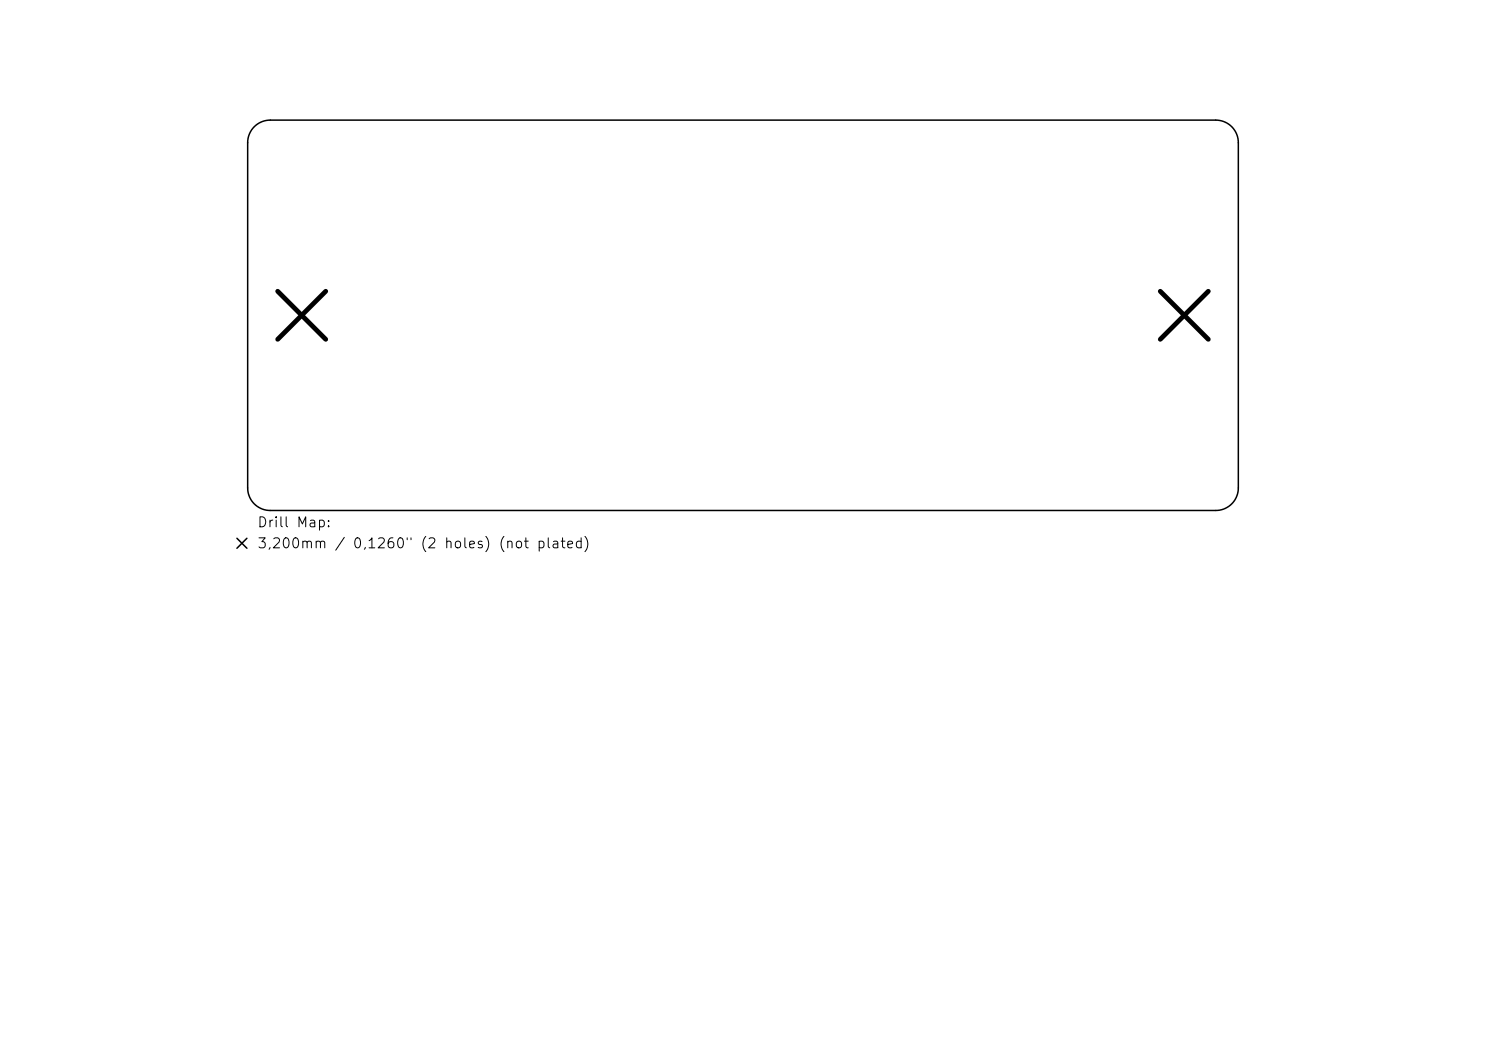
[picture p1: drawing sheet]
<svg xmlns="http://www.w3.org/2000/svg" width="297mm" height="210mm" viewBox="0 0 297 210" stroke-linecap="round" stroke-linejoin="round" font-family="sans-serif">
<defs><g id="words">
<g font-size="2">
<text x="51.3" y="105.9">Drill Map:</text>
<text x="51.3" y="110.1">3,200mm / 0,1260&quot; (2 holes) (not plated)</text>
</g>
</g></defs>
<path d="M50.8 25.3a4.5 4.5 0 0 1 3.2-1.3h189a4.5 4.5 0 0 1 4.5 4.5v69a4.5 4.5 0 0 1-4.5 4.5h-189a4.5 4.5 0 0 1-4.5-4.5v-69a4.5 4.5 0 0 1 1.3-3.2zM47.4 107.6l2 2M49.4 107.6l-2 2" fill="none" stroke="#000" stroke-width=".3"/>
<path d="M55.5 58.2l9.6 9.6M65.1 58.2l-9.6 9.6M231.9 58.2l9.6 9.6M241.5 58.2l-9.6 9.6" fill="none" stroke="#000" stroke-width=".96"/>
<use href="#words"/>
</svg>
